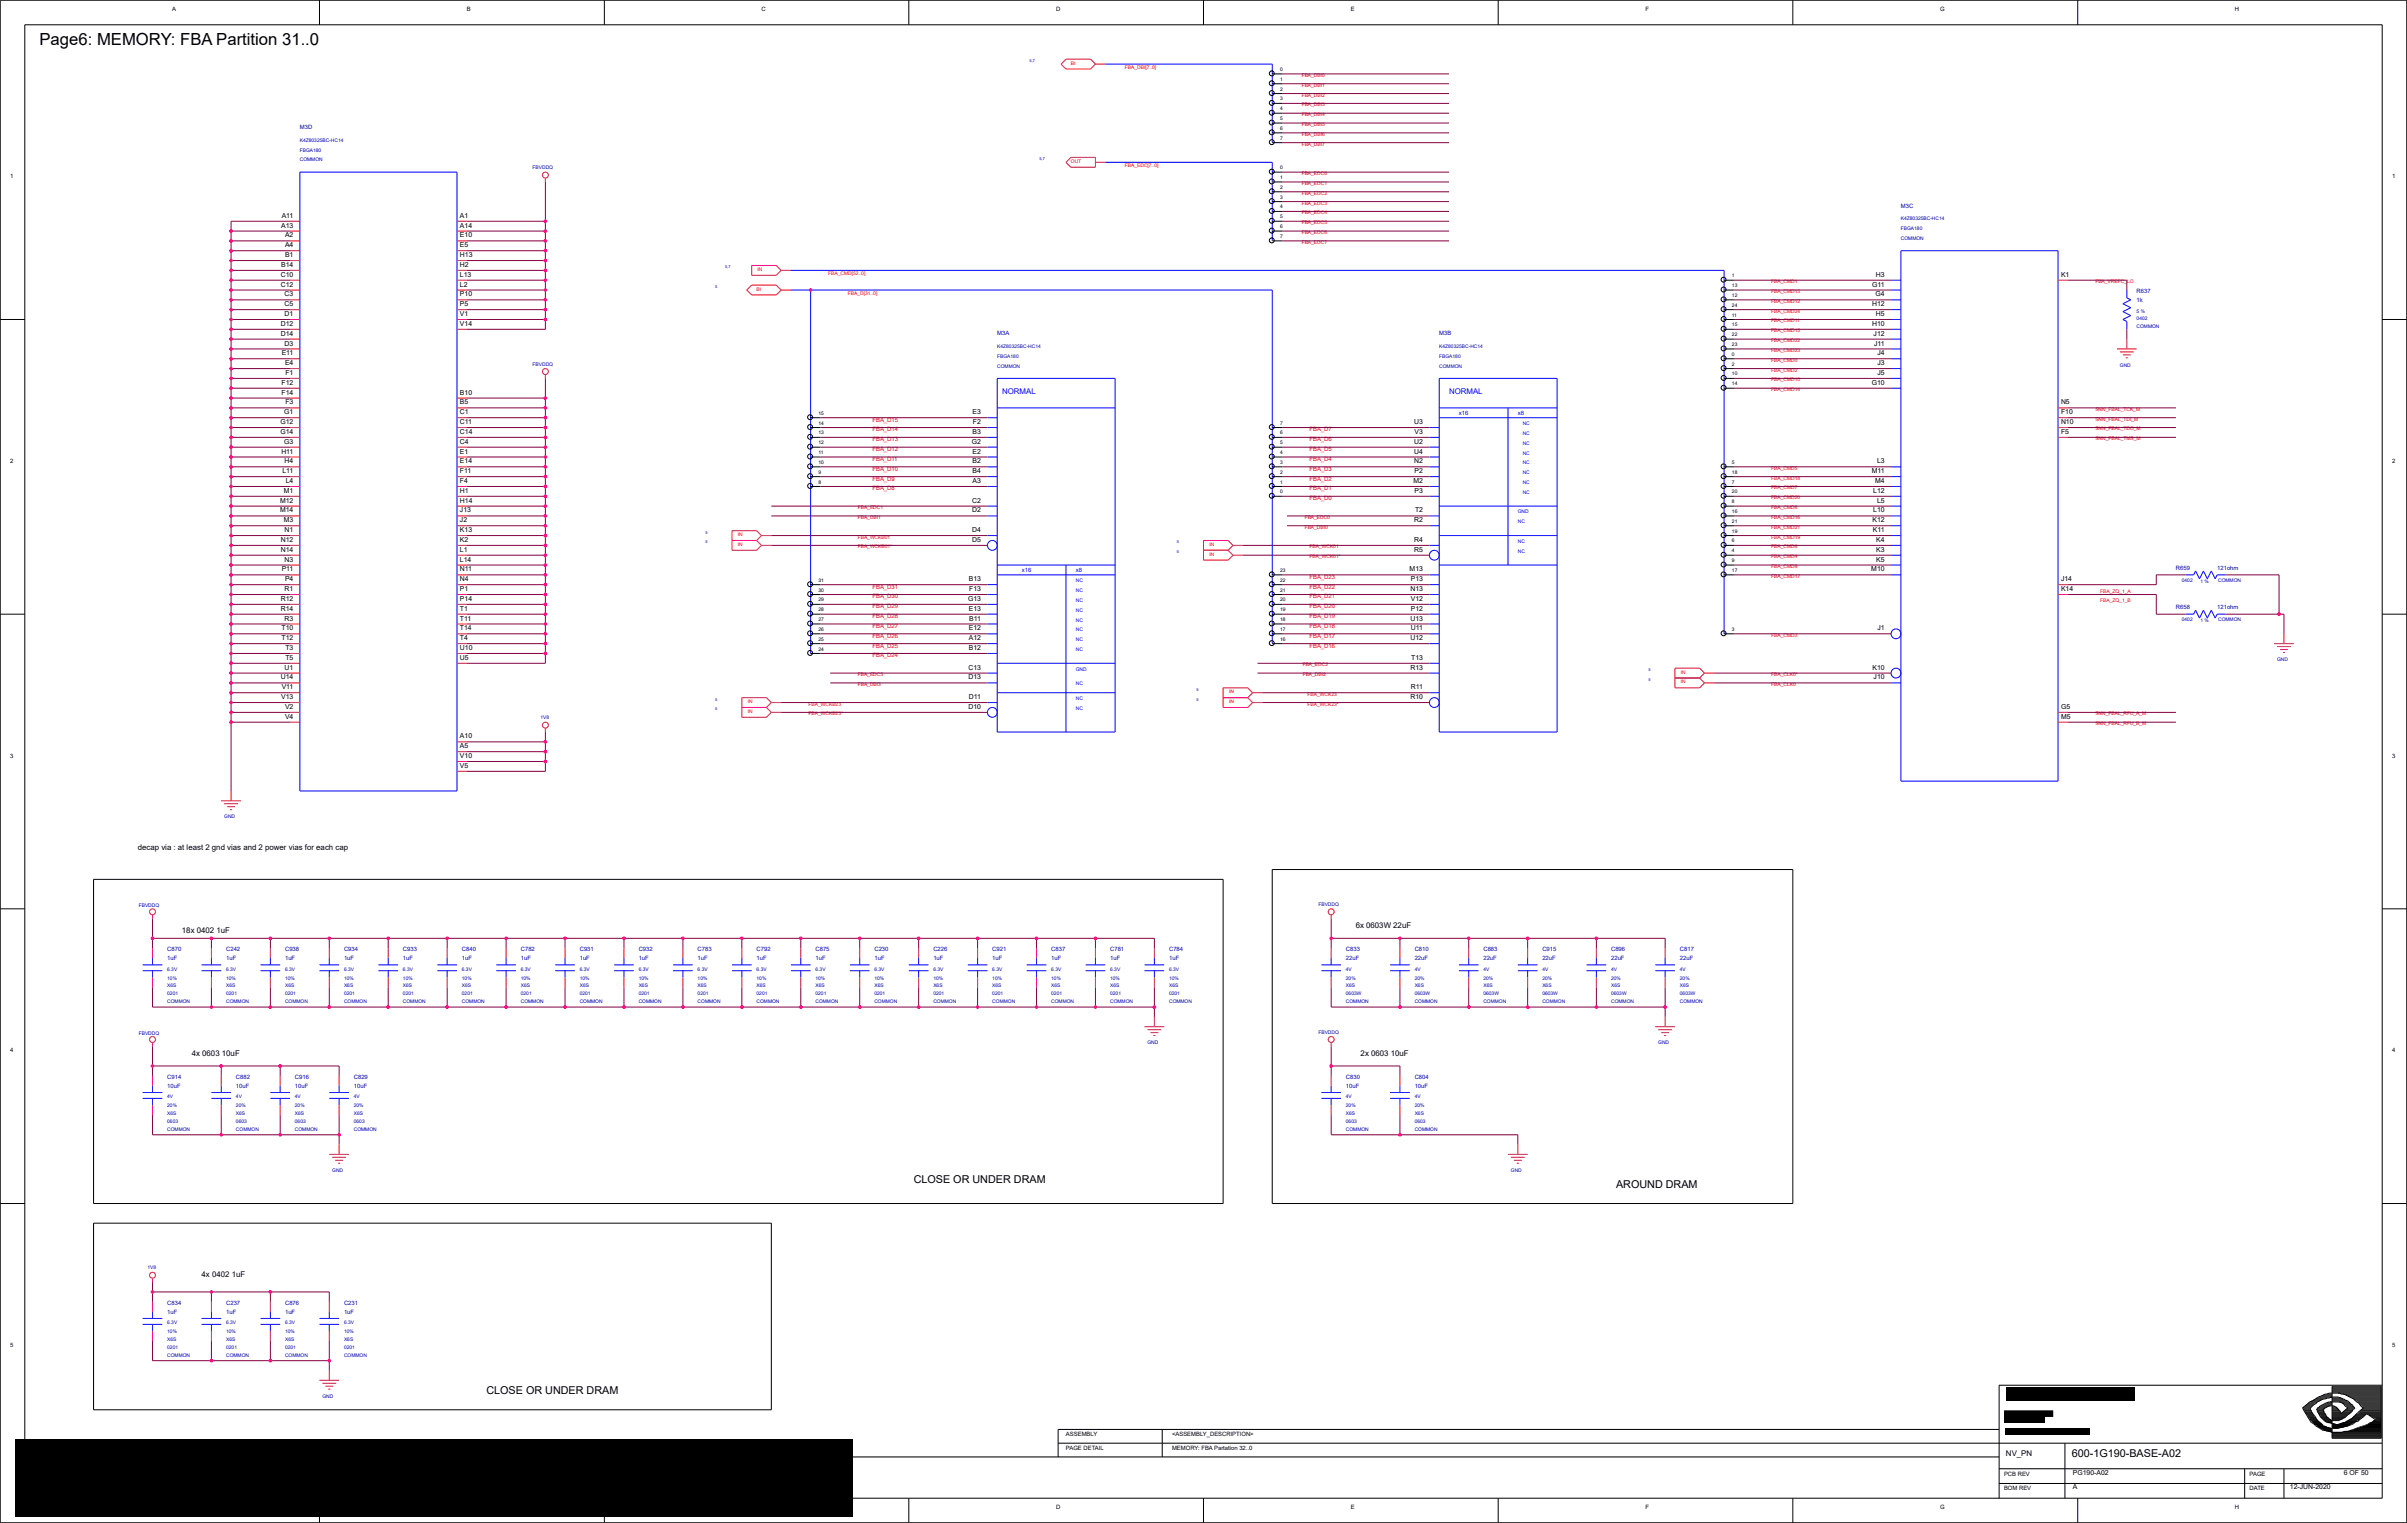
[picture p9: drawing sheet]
<svg xmlns="http://www.w3.org/2000/svg" width="122mm" height="77mm" viewBox="0 0 122 77" stroke-linecap="round" stroke-linejoin="round" font-family="sans-serif">
<defs><g id="words">
<text font-size=".8" x="2" y="2.3">Page6: MEMORY: FBA Partition 31..0</text>
<g font-size=".5">
<text x="46.4" y="60.1">CLOSE OR UNDER DRAM</text>
<text x="82.1" y="60.3">AROUND DRAM</text>
<text x="24.7" y="70.8">CLOSE OR UNDER DRAM</text>
<text x="105.2" y="74">600-1G190-BASE-A02</text>
</g>
<g font-size=".4" fill="#00f">
<text x="50.9" y="20">NORMAL</text>
<text x="73.6" y="20">NORMAL</text>
</g>
<g font-size=".4">
<text x="7" y="43.2">decap via : at least 2 gnd vias and 2 power vias for each cap</text>
<text x="9.2" y="47.4">18x 0402 1uF</text>
<text x="68.9" y="47.2">6x 0603W 22uF</text>
<text x="9.7" y="53.6">4x 0603 10uF</text>
<text x="69.1" y="53.6">2x 0603 10uF</text>
<text x="10.2" y="64.9">4x 0402 1uF</text>
<text x="101.9" y="74">NV_PN</text>
</g>
<g font-size=".3">
<text x="8.7" y=".6">A</text>
<text x="23.7" y=".6">B</text>
<text x="38.7" y=".6">C</text>
<text x="53.6" y=".6">D</text>
<text x="68.6" y=".6">E</text>
<text x="83.6" y=".6">F</text>
<text x="98.6" y=".6">G</text>
<text x="113.5" y=".6">H</text>
<text x=".5" y="9">1</text>
<text x="14.3" y="11.6">A13</text>
<text x="14.3" y="11.1">A11</text>
<text x="23.4" y="11.6">A14</text>
<text x="23.4" y="11.1">A1</text>
<text x="121.5" y="9">1</text>
<text x="14.3" y="17.1">D14</text>
<text x="14.3" y="16.6">D12</text>
<text x="14.3" y="14.6">C12</text>
<text x="14.3" y="14.1">C10</text>
<text x="14.3" y="13.6">B14</text>
<text x="14.5" y="17.5">D3</text>
<text x="14.5" y="16.1">D1</text>
<text x="14.5" y="15.6">C5</text>
<text x="14.5" y="15.1">C3</text>
<text x="14.5" y="13.1">B1</text>
<text x="14.5" y="12.6">A4</text>
<text x="14.5" y="12.1">A2</text>
<text x="23.4" y="16.6">V14</text>
<text x="23.4" y="16.1">V1</text>
<text x="23.4" y="15.6">P5</text>
<text x="23.4" y="15.1">P10</text>
<text x="23.4" y="14.6">L2</text>
<text x="23.4" y="14.1">L13</text>
<text x="23.4" y="13.6">H2</text>
<text x="23.4" y="13.1">H13</text>
<text x="23.4" y="12.6">E5</text>
<text x="23.4" y="12.1">E10</text>
<text x="95.1" y="16.6">H10</text>
<text x="95.1" y="15.6">H12</text>
<text x="95.1" y="14.6">G11</text>
<text x="95.2" y="17.1">J12</text>
<text x="95.2" y="17.5">J11</text>
<text x="95.3" y="15.1">G4</text>
<text x="95.3" y="16.1">H5</text>
<text x="95.3" y="14.1">H3</text>
<text x="104.7" y="14.1">K1</text>
<text x=".5" y="23.5">2</text>
<text x="14.2" y="22">G14</text>
<text x="14.2" y="21.5">G12</text>
<text x="14.3" y="23">H11</text>
<text x="14.3" y="20">F14</text>
<text x="14.3" y="19.5">F12</text>
<text x="14.3" y="18">E11</text>
<text x="14.4" y="22.5">G3</text>
<text x="14.4" y="21">G1</text>
<text x="14.5" y="23.5">H4</text>
<text x="14.5" y="18.5">E4</text>
<text x="14.5" y="20.5">F3</text>
<text x="14.5" y="19">F1</text>
<text x="23.4" y="23.5">E14</text>
<text x="23.4" y="23">E1</text>
<text x="23.4" y="22.5">C4</text>
<text x="23.4" y="22">C14</text>
<text x="23.4" y="21.5">C11</text>
<text x="23.4" y="21">C1</text>
<text x="23.4" y="20.5">B5</text>
<text x="23.4" y="20">B10</text>
<text x="49.4" y="22.5">G2</text>
<text x="49.4" y="23.5">B2</text>
<text x="49.4" y="23">E2</text>
<text x="49.4" y="22">B3</text>
<text x="49.4" y="21">E3</text>
<text x="49.4" y="21.5">F2</text>
<text x="71.8" y="23.5">N2</text>
<text x="71.8" y="23">U4</text>
<text x="71.8" y="22.5">U2</text>
<text x="71.8" y="21.5">U3</text>
<text x="71.9" y="22">V3</text>
<text x="95.1" y="19.5">G10</text>
<text x="95.3" y="23.5">L3</text>
<text x="95.4" y="19">J5</text>
<text x="95.4" y="18.5">J3</text>
<text x="95.4" y="18">J4</text>
<text x="104.7" y="22">F5</text>
<text x="104.7" y="21.5">N10</text>
<text x="104.7" y="21">F10</text>
<text x="104.7" y="20.5">N5</text>
<text x="121.5" y="23.5">2</text>
<text x="14.2" y="26">M14</text>
<text x="14.2" y="25.5">M12</text>
<text x="14.3" y="28">N14</text>
<text x="14.3" y="27.5">N12</text>
<text x="14.3" y="29">P11</text>
<text x="14.3" y="24">L11</text>
<text x="14.4" y="26.5">M3</text>
<text x="14.4" y="25">M1</text>
<text x="14.5" y="28.5">N3</text>
<text x="14.5" y="27">N1</text>
<text x="14.5" y="29.5">P4</text>
<text x="14.5" y="24.5">L4</text>
<text x="23.4" y="29.5">N4</text>
<text x="23.4" y="29">N11</text>
<text x="23.4" y="28.5">L14</text>
<text x="23.4" y="28">L1</text>
<text x="23.4" y="27.5">K2</text>
<text x="23.4" y="27">K13</text>
<text x="23.4" y="26.5">J2</text>
<text x="23.4" y="26">J13</text>
<text x="23.4" y="25.5">H14</text>
<text x="23.4" y="25">H1</text>
<text x="23.4" y="24.5">F4</text>
<text x="23.4" y="24">F11</text>
<text x="49.2" y="29.5">B13</text>
<text x="49.4" y="27.5">D5</text>
<text x="49.4" y="27">D4</text>
<text x="49.4" y="26">D2</text>
<text x="49.4" y="25.5">C2</text>
<text x="49.4" y="24.5">A3</text>
<text x="49.4" y="24">B4</text>
<text x="71.6" y="29">M13</text>
<text x="71.7" y="29.5">P13</text>
<text x="71.8" y="24.5">M2</text>
<text x="71.8" y="28">R5</text>
<text x="71.8" y="27.5">R4</text>
<text x="71.8" y="26.5">R2</text>
<text x="71.9" y="25">P3</text>
<text x="71.9" y="24">P2</text>
<text x="71.9" y="26">T2</text>
<text x="95.1" y="29">M10</text>
<text x="95.1" y="24">M11</text>
<text x="95.1" y="26.5">K12</text>
<text x="95.1" y="27">K11</text>
<text x="95.1" y="26">L10</text>
<text x="95.1" y="25">L12</text>
<text x="95.2" y="24.5">M4</text>
<text x="95.3" y="28.5">K5</text>
<text x="95.3" y="28">K3</text>
<text x="95.3" y="27.5">K4</text>
<text x="95.3" y="25.5">L5</text>
<text x="104.7" y="29.5">J14</text>
<text x="14.3" y="31">R14</text>
<text x="14.3" y="30.5">R12</text>
<text x="14.3" y="34.5">U14</text>
<text x="14.3" y="35.5">V13</text>
<text x="14.3" y="32.5">T12</text>
<text x="14.3" y="32">T10</text>
<text x="14.3" y="35">V11</text>
<text x="14.5" y="31.5">R3</text>
<text x="14.5" y="30">R1</text>
<text x="14.5" y="34">U1</text>
<text x="14.5" y="33.5">T5</text>
<text x="14.5" y="33">T3</text>
<text x="23.4" y="33.5">U5</text>
<text x="23.4" y="33">U10</text>
<text x="23.4" y="32.5">T4</text>
<text x="23.4" y="32">T14</text>
<text x="23.4" y="31.5">T11</text>
<text x="23.4" y="31">T1</text>
<text x="23.4" y="30.5">P14</text>
<text x="23.4" y="30">P1</text>
<text x="49.2" y="30.5">G13</text>
<text x="49.2" y="34.5">D13</text>
<text x="49.2" y="34">C13</text>
<text x="49.2" y="33">B12</text>
<text x="49.2" y="32.5">A12</text>
<text x="49.2" y="32">E12</text>
<text x="49.2" y="31">E13</text>
<text x="49.2" y="35.5">D11</text>
<text x="49.2" y="30">F13</text>
<text x="49.2" y="31.5">B11</text>
<text x="71.6" y="35.5">R10</text>
<text x="71.6" y="34">R13</text>
<text x="71.6" y="32.5">U12</text>
<text x="71.6" y="31.5">U13</text>
<text x="71.6" y="30">N13</text>
<text x="71.7" y="31">P12</text>
<text x="71.7" y="30.5">V12</text>
<text x="71.7" y="35">R11</text>
<text x="71.7" y="32">U11</text>
<text x="71.7" y="33.5">T13</text>
<text x="95.1" y="34">K10</text>
<text x="95.2" y="34.5">J10</text>
<text x="95.4" y="32">J1</text>
<text x="104.7" y="30">K14</text>
<text x=".5" y="38.5">3</text>
<text x="14.5" y="36.5">V4</text>
<text x="14.5" y="36">V2</text>
<text x="23.4" y="39">V5</text>
<text x="23.4" y="38.5">V10</text>
<text x="23.4" y="38">A5</text>
<text x="23.4" y="37.5">A10</text>
<text x="49.2" y="36">D10</text>
<text x="104.7" y="36.5">M5</text>
<text x="104.7" y="36">G5</text>
<text x="121.5" y="38.5">3</text>
<text x=".5" y="53.4">4</text>
<text x="121.5" y="53.4">4</text>
<text x=".5" y="68.4">5</text>
<text x="121.5" y="68.4">5</text>
<text x="53.6" y="76.6">D</text>
<text x="54.1" y="73.7">PAGE DETAIL</text>
<text x="54.1" y="73">ASSEMBLY</text>
<text x="59.5" y="73">&lt;ASSEMBLY_DESCRIPTION&gt;</text>
<text x="59.5" y="73.7">MEMORY: FBA Partation 32..0</text>
<text x="68.6" y="76.6">E</text>
<text x="83.6" y="76.6">F</text>
<text x="98.6" y="76.6">G</text>
<text x="101.8" y="75.7">BOM REV</text>
<text x="101.8" y="75">PCB REV</text>
<text x="105.3" y="75.7">A</text>
<text x="105.3" y="74.9">PG190-A02</text>
<text x="113.5" y="76.6">H</text>
<text x="114.3" y="75">PAGE</text>
<text x="114.3" y="75.7">DATE</text>
<text x="116.3" y="75.7">12-JUN-2020</text>
<text x="119.1" y="74.9">6 OF 50</text>
</g>
<g font-size=".3" fill="#0000a0">
<text x="15.2" y="6.5">M3D</text>
<text x="96.6" y="10.5">M3C</text>
<text x="50.7" y="17">M3A</text>
<text x="73.1" y="17">M3B</text>
<text x="108.5" y="14.9">R637</text>
<text x="108.5" y="15.3">1k</text>
<text x="110.5" y="29">R659</text>
<text x="112.6" y="29">121ohm</text>
<text x="110.5" y="30.9">R658</text>
<text x="112.6" y="30.9">121ohm</text>
<text x="8.5" y="48.3">C870</text>
<text x="8.5" y="48.8">1uF</text>
<text x="11.5" y="48.3">C242</text>
<text x="11.5" y="48.8">1uF</text>
<text x="14.5" y="48.3">C938</text>
<text x="14.5" y="48.8">1uF</text>
<text x="17.5" y="48.3">C934</text>
<text x="17.5" y="48.8">1uF</text>
<text x="20.5" y="48.3">C933</text>
<text x="20.5" y="48.8">1uF</text>
<text x="23.5" y="48.3">C840</text>
<text x="23.5" y="48.8">1uF</text>
<text x="26.5" y="48.3">C782</text>
<text x="26.5" y="48.8">1uF</text>
<text x="29.4" y="48.3">C931</text>
<text x="29.4" y="48.8">1uF</text>
<text x="32.4" y="48.3">C932</text>
<text x="32.4" y="48.8">1uF</text>
<text x="35.4" y="48.3">C783</text>
<text x="35.4" y="48.8">1uF</text>
<text x="38.4" y="48.3">C792</text>
<text x="38.4" y="48.8">1uF</text>
<text x="41.4" y="48.3">C875</text>
<text x="41.4" y="48.8">1uF</text>
<text x="44.4" y="48.3">C230</text>
<text x="44.4" y="48.8">1uF</text>
<text x="47.4" y="48.3">C226</text>
<text x="47.4" y="48.8">1uF</text>
<text x="50.4" y="48.3">C921</text>
<text x="50.4" y="48.8">1uF</text>
<text x="53.4" y="48.3">C837</text>
<text x="53.4" y="48.8">1uF</text>
<text x="56.4" y="48.3">C781</text>
<text x="56.4" y="48.8">1uF</text>
<text x="59.4" y="48.3">C784</text>
<text x="59.4" y="48.8">1uF</text>
<text x="68.4" y="48.3">C833</text>
<text x="68.4" y="48.8">22uF</text>
<text x="71.9" y="48.3">C810</text>
<text x="71.9" y="48.8">22uF</text>
<text x="75.4" y="48.3">C883</text>
<text x="75.4" y="48.8">22uF</text>
<text x="78.3" y="48.3">C915</text>
<text x="78.3" y="48.8">22uF</text>
<text x="81.8" y="48.3">C896</text>
<text x="81.8" y="48.8">22uF</text>
<text x="85.3" y="48.3">C817</text>
<text x="85.3" y="48.8">22uF</text>
<text x="8.5" y="54.8">C914</text>
<text x="8.5" y="55.2">10uF</text>
<text x="12" y="54.8">C882</text>
<text x="12" y="55.2">10uF</text>
<text x="15" y="54.8">C916</text>
<text x="15" y="55.2">10uF</text>
<text x="18" y="54.8">C829</text>
<text x="18" y="55.2">10uF</text>
<text x="68.4" y="54.8">C830</text>
<text x="68.4" y="55.2">10uF</text>
<text x="71.9" y="54.8">C804</text>
<text x="71.9" y="55.2">10uF</text>
<text x="8.5" y="66.3">C834</text>
<text x="8.5" y="66.7">1uF</text>
<text x="11.5" y="66.3">C237</text>
<text x="11.5" y="66.7">1uF</text>
<text x="14.5" y="66.3">C876</text>
<text x="14.5" y="66.7">1uF</text>
<text x="17.5" y="66.3">C231</text>
<text x="17.5" y="66.7">1uF</text>
</g>
<g font-size=".3" fill="#f00">
<text x="44.3" y="23.9">FBA_D10</text>
<text x="44.3" y="23.4">FBA_D11</text>
<text x="44.3" y="22.9">FBA_D12</text>
<text x="44.3" y="22.4">FBA_D13</text>
<text x="44.3" y="21.9">FBA_D14</text>
<text x="44.3" y="21.4">FBA_D15</text>
<text x="66.5" y="23.9">FBA_D3</text>
<text x="66.5" y="23.4">FBA_D4</text>
<text x="66.5" y="22.9">FBA_D5</text>
<text x="66.5" y="22.4">FBA_D6</text>
<text x="66.5" y="21.9">FBA_D7</text>
<text x="44.3" y="29.9">FBA_D31</text>
<text x="44.3" y="24.9">FBA_D8</text>
<text x="44.3" y="24.4">FBA_D9</text>
<text x="66.5" y="25.4">FBA_D0</text>
<text x="66.5" y="24.9">FBA_D1</text>
<text x="66.5" y="29.9">FBA_D22</text>
<text x="66.5" y="29.4">FBA_D23</text>
<text x="66.5" y="24.4">FBA_D2</text>
<text x="44.3" y="33.4">FBA_D24</text>
<text x="44.3" y="32.9">FBA_D25</text>
<text x="44.3" y="32.4">FBA_D26</text>
<text x="44.3" y="31.9">FBA_D27</text>
<text x="44.3" y="31.4">FBA_D28</text>
<text x="44.3" y="30.9">FBA_D29</text>
<text x="44.3" y="30.4">FBA_D30</text>
<text x="66.5" y="32.9">FBA_D16</text>
<text x="66.5" y="32.4">FBA_D17</text>
<text x="66.5" y="31.9">FBA_D18</text>
<text x="66.5" y="31.4">FBA_D19</text>
<text x="66.5" y="30.9">FBA_D20</text>
<text x="66.5" y="30.4">FBA_D21</text>
</g>
<g font-size=".3" fill="#00f">
<text x="74.1" y="21.1">x16</text>
<text x="77.1" y="21.1">x8</text>
<text x="51.9" y="29.1">x16</text>
<text x="54.6" y="29.1">x8</text>
</g>
<g font-size=".2" fill="#f00">
<text x="54.4" y="3.3">BI</text>
<text x="57.1" y="3.5">FBA_DBI[7..0]</text>
<text x="66.1" y="3.9">FBA_DBI0</text>
<text x="66.1" y="4.4">FBA_DBI1</text>
<text x="66.1" y="4.9">FBA_DBI2</text>
<text x="66.1" y="5.4">FBA_DBI3</text>
<text x="66.1" y="5.9">FBA_DBI4</text>
<text x="54.4" y="8.3">OUT</text>
<text x="57.1" y="8.5">FBA_EDC[7..0]</text>
<text x="66.1" y="6.4">FBA_DBI5</text>
<text x="66.1" y="6.9">FBA_DBI6</text>
<text x="66.1" y="7.4">FBA_DBI7</text>
<text x="66.1" y="8.9">FBA_EDC0</text>
<text x="66.1" y="9.4">FBA_EDC1</text>
<text x="66.1" y="9.9">FBA_EDC2</text>
<text x="66.1" y="10.4">FBA_EDC3</text>
<text x="66.1" y="10.9">FBA_EDC4</text>
<text x="66.1" y="11.4">FBA_EDC5</text>
<text x="66.1" y="11.9">FBA_EDC6</text>
<text x="38.4" y="14.8">BI</text>
<text x="38.5" y="13.8">IN</text>
<text x="42.1" y="14">FBA_CMD[52..0]</text>
<text x="43.1" y="15">FBA_D[31..0]</text>
<text x="66.1" y="12.4">FBA_EDC7</text>
<text x="90" y="16.4">FBA_CMD11</text>
<text x="90" y="15.4">FBA_CMD12</text>
<text x="90" y="14.9">FBA_CMD13</text>
<text x="90" y="16.9">FBA_CMD15</text>
<text x="90" y="14.4">FBA_CMD1</text>
<text x="90" y="17.4">FBA_CMD22</text>
<text x="90" y="17.9">FBA_CMD23</text>
<text x="90" y="15.9">FBA_CMD24</text>
<text x="106.4" y="14.4">FBA_VREFC_LO</text>
<text x="90" y="18.4">FBA_CMD0</text>
<text x="90" y="19.4">FBA_CMD10</text>
<text x="90" y="19.9">FBA_CMD14</text>
<text x="90" y="18.9">FBA_CMD2</text>
<text x="90" y="23.9">FBA_CMD5</text>
<text x="106.4" y="20.9">SNN_FBAL_TCK_M</text>
<text x="106.4" y="21.4">SNN_FBAL_TDI_M</text>
<text x="106.4" y="21.9">SNN_FBAL_TDO_M</text>
<text x="106.4" y="22.4">SNN_FBAL_TMS_M</text>
<text x="37.5" y="27.7">IN</text>
<text x="37.5" y="27.2">IN</text>
<text x="43.6" y="26.4">FBA_DBI1</text>
<text x="43.6" y="25.9">FBA_EDC1</text>
<text x="43.6" y="27.4">FBA_WCKB01</text>
<text x="43.6" y="27.9">FBA_WCKB01*</text>
<text x="61.4" y="28.2">IN</text>
<text x="61.4" y="27.7">IN</text>
<text x="66.3" y="26.9">FBA_DBI0</text>
<text x="66.3" y="26.4">FBA_EDC0</text>
<text x="66.5" y="27.9">FBA_WCK01</text>
<text x="66.5" y="28.4">FBA_WCK01*</text>
<text x="90" y="26.4">FBA_CMD16</text>
<text x="90" y="29.3">FBA_CMD17</text>
<text x="90" y="24.4">FBA_CMD18</text>
<text x="90" y="27.4">FBA_CMD19</text>
<text x="90" y="25.4">FBA_CMD20</text>
<text x="90" y="26.9">FBA_CMD21</text>
<text x="90" y="28.4">FBA_CMD4</text>
<text x="90" y="27.9">FBA_CMD6</text>
<text x="90" y="24.9">FBA_CMD7</text>
<text x="90" y="25.9">FBA_CMD8</text>
<text x="90" y="28.9">FBA_CMD9</text>
<text x="38" y="35.7">IN</text>
<text x="41.1" y="35.8">FBA_WCKB23</text>
<text x="43.6" y="34.8">FBA_DBI3</text>
<text x="43.6" y="34.3">FBA_EDC3</text>
<text x="62.4" y="35.7">IN</text>
<text x="62.4" y="35.2">IN</text>
<text x="66.2" y="34.3">FBA_DBI2</text>
<text x="66.2" y="33.8">FBA_EDC2</text>
<text x="66.4" y="35.3">FBA_WCK23</text>
<text x="66.4" y="35.8">FBA_WCK23*</text>
<text x="85.4" y="34.7">IN</text>
<text x="85.4" y="34.2">IN</text>
<text x="90" y="34.8">FBA_CLK0</text>
<text x="90" y="34.3">FBA_CLK0*</text>
<text x="90" y="32.3">FBA_CMD3</text>
<text x="106.7" y="30.1">FBA_ZQ_1_A</text>
<text x="106.7" y="30.6">FBA_ZQ_1_B</text>
<text x="38" y="36.2">IN</text>
<text x="41.1" y="36.3">FBA_WCKB23*</text>
<text x="106.4" y="36.3">SNN_FBAL_RFU_A_M</text>
<text x="106.4" y="36.8">SNN_FBAL_RFU_B_M</text>
</g>
<g font-size=".2">
<text x="65" y="5.6">4</text>
<text x="65" y="5.1">3</text>
<text x="65" y="4.6">2</text>
<text x="65" y="4.1">1</text>
<text x="65" y="3.6">0</text>
<text x="65" y="11.6">6</text>
<text x="65" y="11.1">5</text>
<text x="65" y="10.6">4</text>
<text x="65" y="10.1">3</text>
<text x="65" y="9.6">2</text>
<text x="65" y="9.1">1</text>
<text x="65" y="8.6">0</text>
<text x="65" y="7.1">7</text>
<text x="65" y="6.6">6</text>
<text x="65" y="6.1">5</text>
<text x="65" y="12.1">7</text>
<text x="88" y="17.6">23</text>
<text x="88" y="17.1">22</text>
<text x="88" y="16.6">15</text>
<text x="88" y="16.1">11</text>
<text x="88" y="15.6">24</text>
<text x="88" y="15.1">12</text>
<text x="88" y="14.6">13</text>
<text x="88" y="14.1">1</text>
<text x="41.6" y="23.6">10</text>
<text x="41.6" y="23.1">11</text>
<text x="41.6" y="22.6">12</text>
<text x="41.6" y="22.1">13</text>
<text x="41.6" y="21.6">14</text>
<text x="41.6" y="21.1">15</text>
<text x="65" y="23.6">3</text>
<text x="65" y="23.1">4</text>
<text x="65" y="22.6">5</text>
<text x="65" y="22.1">6</text>
<text x="65" y="21.6">7</text>
<text x="88" y="23.6">5</text>
<text x="88" y="19.6">14</text>
<text x="88" y="19.1">10</text>
<text x="88" y="18.6">2</text>
<text x="88" y="18.1">0</text>
<text x="41.6" y="29.5">31</text>
<text x="41.6" y="24.6">8</text>
<text x="41.6" y="24.1">9</text>
<text x="65" y="29.5">22</text>
<text x="65" y="29.1">23</text>
<text x="65" y="25.1">0</text>
<text x="65" y="24.6">1</text>
<text x="65" y="24.1">2</text>
<text x="88" y="29.1">17</text>
<text x="88" y="28.6">9</text>
<text x="88" y="28.1">4</text>
<text x="88" y="27.6">6</text>
<text x="88" y="27.1">19</text>
<text x="88" y="26.6">21</text>
<text x="88" y="26.1">16</text>
<text x="88" y="25.6">8</text>
<text x="88" y="25.1">20</text>
<text x="88" y="24.6">7</text>
<text x="88" y="24.1">18</text>
<text x="41.6" y="33">24</text>
<text x="41.6" y="32.5">25</text>
<text x="41.6" y="32">26</text>
<text x="41.6" y="31.5">27</text>
<text x="41.6" y="31">28</text>
<text x="41.6" y="30.5">29</text>
<text x="41.6" y="30">30</text>
<text x="65" y="32.5">16</text>
<text x="65" y="32">17</text>
<text x="65" y="31.5">18</text>
<text x="65" y="31">19</text>
<text x="65" y="30.5">20</text>
<text x="65" y="30">21</text>
<text x="88" y="32">3</text>
</g>
<g font-size=".2" fill="#0000a0">
<text x="15.2" y="7.2">K4Z80325BC-HC14</text>
<text x="15.2" y="7.7">FBGA180</text>
<text x="15.2" y="8.2">COMMON</text>
<text x="27.1" y="8.6">FBVDDQ</text>
<text x="96.6" y="11.2">K4Z80325BC-HC14</text>
<text x="96.6" y="11.7">FBGA180</text>
<text x="50.7" y="17.7">K4Z80325BC-HC14</text>
<text x="73.1" y="17.7">K4Z80325BC-HC14</text>
<text x="96.6" y="12.2">COMMON</text>
<text x="108.5" y="16.7">COMMON</text>
<text x="108.5" y="16.3">0402</text>
<text x="108.5" y="15.9">5 %</text>
<text x="27.1" y="18.6">FBVDDQ</text>
<text x="50.7" y="18.7">COMMON</text>
<text x="50.7" y="18.2">FBGA180</text>
<text x="73.1" y="18.7">COMMON</text>
<text x="73.1" y="18.2">FBGA180</text>
<text x="107.7" y="18.6">GND</text>
<text x="110.8" y="29.5">0402</text>
<text x="111.8" y="29.6">1 %</text>
<text x="112.7" y="29.5">COMMON</text>
<text x="110.8" y="31.5">0402</text>
<text x="111.8" y="31.6">1 %</text>
<text x="112.7" y="31.5">COMMON</text>
<text x="115.7" y="33.6">GND</text>
<text x="11.4" y="41.6">GND</text>
<text x="27.5" y="36.5">1V8</text>
<text x="7" y="46.1">FBVDDQ</text>
<text x="67" y="46">FBVDDQ</text>
<text x="7" y="52.5">FBVDDQ</text>
<text x="8.5" y="50.6">0201</text>
<text x="8.5" y="49.3">6.3V</text>
<text x="8.5" y="49.8">10%</text>
<text x="8.5" y="50.2">X6S</text>
<text x="8.5" y="51">COMMON</text>
<text x="11.5" y="49.3">6.3V</text>
<text x="11.5" y="50.2">X6S</text>
<text x="11.5" y="50.6">0201</text>
<text x="11.5" y="49.8">10%</text>
<text x="11.5" y="51">COMMON</text>
<text x="14.5" y="51">COMMON</text>
<text x="14.5" y="49.3">6.3V</text>
<text x="14.5" y="49.8">10%</text>
<text x="14.5" y="50.2">X6S</text>
<text x="14.5" y="50.6">0201</text>
<text x="17.5" y="50.6">0201</text>
<text x="17.5" y="51">COMMON</text>
<text x="17.5" y="49.3">6.3V</text>
<text x="17.5" y="49.8">10%</text>
<text x="17.5" y="50.2">X6S</text>
<text x="20.5" y="51">COMMON</text>
<text x="20.5" y="49.8">10%</text>
<text x="20.5" y="49.3">6.3V</text>
<text x="20.5" y="50.2">X6S</text>
<text x="20.5" y="50.6">0201</text>
<text x="23.5" y="49.8">10%</text>
<text x="23.5" y="51">COMMON</text>
<text x="23.5" y="50.2">X6S</text>
<text x="23.5" y="50.6">0201</text>
<text x="23.5" y="49.3">6.3V</text>
<text x="26.5" y="50.6">0201</text>
<text x="26.5" y="49.8">10%</text>
<text x="26.5" y="51">COMMON</text>
<text x="26.5" y="50.2">X6S</text>
<text x="26.5" y="49.3">6.3V</text>
<text x="29.4" y="51">COMMON</text>
<text x="29.4" y="49.8">10%</text>
<text x="29.4" y="50.2">X6S</text>
<text x="29.4" y="50.6">0201</text>
<text x="29.4" y="49.3">6.3V</text>
<text x="32.4" y="51">COMMON</text>
<text x="32.4" y="50.2">X6S</text>
<text x="32.4" y="50.6">0201</text>
<text x="32.4" y="49.3">6.3V</text>
<text x="32.4" y="49.8">10%</text>
<text x="35.4" y="50.2">X6S</text>
<text x="35.4" y="50.6">0201</text>
<text x="35.4" y="49.3">6.3V</text>
<text x="35.4" y="49.8">10%</text>
<text x="35.4" y="51">COMMON</text>
<text x="38.4" y="51">COMMON</text>
<text x="38.4" y="50.6">0201</text>
<text x="38.4" y="50.2">X6S</text>
<text x="38.4" y="49.8">10%</text>
<text x="38.4" y="49.3">6.3V</text>
<text x="41.4" y="51">COMMON</text>
<text x="41.4" y="49.8">10%</text>
<text x="41.4" y="49.3">6.3V</text>
<text x="41.4" y="50.6">0201</text>
<text x="41.4" y="50.2">X6S</text>
<text x="44.4" y="51">COMMON</text>
<text x="44.4" y="49.8">10%</text>
<text x="44.4" y="49.3">6.3V</text>
<text x="44.4" y="50.2">X6S</text>
<text x="44.4" y="50.6">0201</text>
<text x="47.4" y="49.8">10%</text>
<text x="47.4" y="49.3">6.3V</text>
<text x="47.4" y="51">COMMON</text>
<text x="47.4" y="50.2">X6S</text>
<text x="47.4" y="50.6">0201</text>
<text x="50.4" y="49.3">6.3V</text>
<text x="50.4" y="50.2">X6S</text>
<text x="50.4" y="50.6">0201</text>
<text x="50.4" y="49.8">10%</text>
<text x="50.4" y="51">COMMON</text>
<text x="53.4" y="51">COMMON</text>
<text x="53.4" y="49.3">6.3V</text>
<text x="53.4" y="50.2">X6S</text>
<text x="53.4" y="50.6">0201</text>
<text x="53.4" y="49.8">10%</text>
<text x="56.4" y="49.3">6.3V</text>
<text x="56.4" y="50.6">0201</text>
<text x="56.4" y="51">COMMON</text>
<text x="56.4" y="49.8">10%</text>
<text x="56.4" y="50.2">X6S</text>
<text x="58.3" y="53">GND</text>
<text x="59.4" y="49.3">6.3V</text>
<text x="59.4" y="51">COMMON</text>
<text x="59.4" y="50.2">X6S</text>
<text x="59.4" y="49.8">10%</text>
<text x="59.4" y="50.6">0201</text>
<text x="67" y="52.5">FBVDDQ</text>
<text x="68.4" y="50.6">0603W</text>
<text x="68.4" y="51">COMMON</text>
<text x="68.4" y="49.3">4V</text>
<text x="68.4" y="49.8">20%</text>
<text x="68.4" y="50.2">X6S</text>
<text x="71.9" y="49.3">4V</text>
<text x="71.9" y="51">COMMON</text>
<text x="71.9" y="50.2">X6S</text>
<text x="71.9" y="49.8">20%</text>
<text x="71.9" y="50.6">0603W</text>
<text x="75.4" y="51">COMMON</text>
<text x="75.4" y="49.3">4V</text>
<text x="75.4" y="49.8">20%</text>
<text x="75.4" y="50.2">X6S</text>
<text x="75.4" y="50.6">0603W</text>
<text x="78.3" y="51">COMMON</text>
<text x="78.3" y="49.3">4V</text>
<text x="78.3" y="49.8">20%</text>
<text x="78.3" y="50.6">0603W</text>
<text x="78.3" y="50.2">X6S</text>
<text x="81.8" y="49.3">4V</text>
<text x="81.8" y="51">COMMON</text>
<text x="81.8" y="50.6">0603W</text>
<text x="81.8" y="50.2">X6S</text>
<text x="81.8" y="49.8">20%</text>
<text x="84.2" y="53">GND</text>
<text x="85.3" y="50.2">X6S</text>
<text x="85.3" y="50.6">0603W</text>
<text x="85.3" y="49.8">20%</text>
<text x="85.3" y="49.3">4V</text>
<text x="85.3" y="51">COMMON</text>
<text x="8.5" y="56.6">X6S</text>
<text x="8.5" y="57">0603</text>
<text x="8.5" y="55.8">4V</text>
<text x="8.5" y="56.2">20%</text>
<text x="8.5" y="57.4">COMMON</text>
<text x="12" y="56.6">X6S</text>
<text x="12" y="57">0603</text>
<text x="12" y="55.8">4V</text>
<text x="12" y="56.2">20%</text>
<text x="12" y="57.4">COMMON</text>
<text x="15" y="57.4">COMMON</text>
<text x="15" y="56.6">X6S</text>
<text x="15" y="56.2">20%</text>
<text x="15" y="55.8">4V</text>
<text x="15" y="57">0603</text>
<text x="16.9" y="59.5">GND</text>
<text x="18" y="55.8">4V</text>
<text x="18" y="57.4">COMMON</text>
<text x="18" y="56.6">X6S</text>
<text x="18" y="56.2">20%</text>
<text x="18" y="57">0603</text>
<text x="68.4" y="57.4">COMMON</text>
<text x="68.4" y="57">0603</text>
<text x="68.4" y="56.6">X6S</text>
<text x="68.4" y="56.2">20%</text>
<text x="68.4" y="55.8">4V</text>
<text x="71.9" y="56.2">20%</text>
<text x="71.9" y="55.8">4V</text>
<text x="71.9" y="56.6">X6S</text>
<text x="71.9" y="57.4">COMMON</text>
<text x="71.9" y="57">0603</text>
<text x="76.7" y="59.5">GND</text>
<text x="7.5" y="64.5">1V8</text>
<text x="8.5" y="68.9">COMMON</text>
<text x="8.5" y="67.7">10%</text>
<text x="8.5" y="67.3">6.3V</text>
<text x="8.5" y="68.1">X6S</text>
<text x="8.5" y="68.5">0201</text>
<text x="11.5" y="67.7">10%</text>
<text x="11.5" y="67.3">6.3V</text>
<text x="11.5" y="68.9">COMMON</text>
<text x="11.5" y="68.5">0201</text>
<text x="11.5" y="68.1">X6S</text>
<text x="14.5" y="67.7">10%</text>
<text x="14.5" y="67.3">6.3V</text>
<text x="14.5" y="68.9">COMMON</text>
<text x="14.5" y="68.5">0201</text>
<text x="14.5" y="68.1">X6S</text>
<text x="16.4" y="71">GND</text>
<text x="17.5" y="67.3">6.3V</text>
<text x="17.5" y="68.1">X6S</text>
<text x="17.5" y="67.7">10%</text>
<text x="17.5" y="68.5">0201</text>
<text x="17.5" y="68.9">COMMON</text>
</g>
<g font-size=".2" fill="#00f">
<text x="77.3" y="22.6">NC</text>
<text x="77.3" y="23.6">NC</text>
<text x="77.3" y="22.1">NC</text>
<text x="77.3" y="21.6">NC</text>
<text x="77.3" y="23.1">NC</text>
<text x="54.6" y="29.6">NC</text>
<text x="77.1" y="28.1">NC</text>
<text x="77.1" y="27.6">NC</text>
<text x="77.1" y="26.6">NC</text>
<text x="77.1" y="26.1">GND</text>
<text x="77.3" y="25.1">NC</text>
<text x="77.3" y="24.1">NC</text>
<text x="77.3" y="24.6">NC</text>
<text x="54.6" y="30.6">NC</text>
<text x="54.6" y="32.1">NC</text>
<text x="54.6" y="34.8">NC</text>
<text x="54.6" y="35.6">NC</text>
<text x="54.6" y="30.1">NC</text>
<text x="54.6" y="31.6">NC</text>
<text x="54.6" y="32.6">NC</text>
<text x="54.6" y="33.1">NC</text>
<text x="54.6" y="31.1">NC</text>
<text x="54.6" y="34.1">GND</text>
<text x="54.6" y="36.1">NC</text>
</g>
</g></defs>
<g fill="none" stroke="#00f" stroke-width=".05">
<path d="M15.2 8.7h8v31.5h-8zM40.2 14.7h24.4v18M40.2 13.7h47.4v18.5M41.2 14.7v18.5M50.7 19.2h5.9v18h-5.9zM56.1 3.3h8.5v3.9M56.1 8.2h8.5v4M73.1 19.2h6v18h-6zM96.1 19.2h.5M96.1 19.7h.5M96.1 14.7h.5M96.1 15.2h.5"/>
<path d="M96.1 15.7h.5M96.1 16.2h.5M96.1 16.7h.5M96.1 17.2h.5M96.1 14.2h.5M96.1 17.7h.5M96.1 18.2h.5M96.1 18.7h.5M96.6 12.7h7.9v27h-7.9zM108 14.7v.4M108 16.3v.4M50.2 26.2h.5"/>
<path d="M50.2 34.2h.5M50.2 24.7h.5M50.2 33.2h.5M50.2 34.7h.5M50.2 22.7h.5M50.2 27.2h.5M50.2 21.2h.5M50.2 21.7h.5M50.2 22.2h.5M50.2 23.7h.5M50.2 23.2h.5M50.2 24.2h.5"/>
<path d="M50.2 25.7h.5M50.2 31.2h.5M50.2 32.7h.5M50.2 32.2h.5M50.2 35.7h.5M50.2 29.7h.5M50.2 30.2h.5M50.2 30.7h.5M50.2 31.7h.5M50.7 29.2h5.9M50.7 35.2h5.9M50.7 33.7h5.9"/>
<path d="M50.7 28.7h5.9M50.7 20.7h5.9M54.1 28.7v8.5M72.6 29.2h.5M72.6 35.2h.5M72.6 33.7h.5M72.6 26.2h.5M72.6 34.2h.5M72.6 24.7h.5M72.6 22.7h.5M72.6 21.7h.5M72.6 22.2h.5"/>
<path d="M72.6 23.7h.5M72.6 23.2h.5M72.6 24.2h.5M72.6 31.2h.5M72.6 32.7h.5M72.6 32.2h.5M72.6 29.7h.5M72.6 30.2h.5M72.6 30.7h.5M72.6 31.7h.5M72.6 27.7h.5M72.6 26.7h.5"/>
<path d="M72.6 25.2h.5M73.1 28.7h6M73.1 20.7h6M73.1 27.2h6M73.1 21.2h6M73.1 25.7h6M76.6 20.7v8M96.1 29.2h.5M96.1 28.7h.5M96.1 26.2h.5M96.1 24.7h.5M96.1 34.7h.5"/>
<path d="M96.1 27.2h.5M96.1 23.7h.5M96.1 24.2h.5M96.1 25.7h.5M96.1 27.7h.5M96.1 26.7h.5M96.1 25.2h.5M96.1 28.2h.5M111 29.2h.4M111 31.2h.4M112.6 29.2h.4M112.6 31.2h.4"/>
<path d="M7.2 49h1M7.2 49.3h1M7.2 55.5h1M7.2 55.8h1M7.7 48.7v.3M7.7 49.3v.4M7.7 55.1v.4M7.7 55.8v.3M10.2 49h1M10.2 49.3h1M10.7 55.5h1M10.7 55.8h1"/>
<path d="M10.7 48.7v.3M10.7 49.3v.4M11.2 55.1v.4M11.2 55.8v.3M13.2 49h1M13.2 49.3h1M13.7 55.5h1M13.7 55.8h1M13.7 48.7v.3M13.7 49.3v.4M14.2 55.1v.4M14.2 55.8v.3"/>
<path d="M16.2 49h1M16.2 49.3h1M16.7 55.5h1M16.7 55.8h1M16.7 48.7v.3M16.7 49.3v.4M17.2 55.1v.4M17.2 55.8v.3M19.2 49h1M19.2 49.3h1M19.7 48.7v.3M19.7 49.3v.4"/>
<path d="M22.2 49h1M22.2 49.3h1M22.7 48.7v.3M22.7 49.3v.4M25.2 49h1M25.2 49.3h1M25.7 48.7v.3M25.7 49.3v.4M28.2 49h1M28.2 49.3h1M28.7 48.7v.3M28.7 49.3v.4"/>
<path d="M31.2 49h1M31.2 49.3h1M31.7 48.7v.3M31.7 49.3v.4M34.2 49h1M34.2 49.3h1M34.7 48.7v.3M34.7 49.3v.4M37.2 49h1M37.2 49.3h1M37.7 48.7v.3M37.7 49.3v.4"/>
<path d="M40.2 49h1M40.2 49.3h1M40.7 48.7v.3M40.7 49.3v.4M43.2 49h1M43.2 49.3h1M43.7 48.7v.3M43.7 49.3v.4M46.2 49h1M46.2 49.3h1M46.7 48.7v.3M46.7 49.3v.4"/>
<path d="M49.2 49h1M49.2 49.3h1M49.7 48.7v.3M49.7 49.3v.4M52.2 49h.9M52.2 49.3h.9M52.6 48.7v.3M52.6 49.3v.4M55.1 49h1M55.1 49.3h1M55.6 48.7v.3M55.6 49.3v.4"/>
<path d="M58.1 49h1M58.1 49.3h1M58.6 48.7v.3M58.6 49.3v.4M67.1 49h1M67.1 49.3h1M67.1 55.5h1M67.1 55.8h1M67.6 48.7v.3M67.6 49.3v.4M67.6 55.1v.4M67.6 55.8v.3"/>
<path d="M70.6 49h1M70.6 49.3h1M70.6 55.5h1M70.6 55.8h1M71.1 48.7v.3M71.1 49.3v.4M71.1 55.1v.4M71.1 55.8v.3M74.1 49h1M74.1 49.3h1M74.6 48.7v.3M74.6 49.3v.4"/>
<path d="M77.1 49h1M77.1 49.3h1M77.6 48.7v.3M77.6 49.3v.4M80.6 49h1M80.6 49.3h1M81.1 48.7v.3M81.1 49.3v.4M84.1 49h1M84.1 49.3h1M84.6 48.7v.3M84.6 49.3v.4"/>
<path d="M7.2 67h1M7.2 67.3h1M7.7 66.6v.4M7.7 67.3v.3M10.2 67h1M10.2 67.3h1M10.7 66.6v.4M10.7 67.3v.3M13.2 67h1M13.2 67.3h1M13.7 66.6v.4M13.7 67.3v.3"/>
<path d="M16.2 67h1M16.2 67.3h1M16.7 66.6v.4M16.7 67.3v.3"/>
<circle cx="50.4" cy="27.7" r=".25"/>
<circle cx="50.4" cy="36.2" r=".25"/>
<circle cx="72.9" cy="28.2" r=".25"/>
<circle cx="72.9" cy="35.7" r=".25"/>
<circle cx="96.3" cy="34.2" r=".25"/>
<circle cx="96.3" cy="32.2" r=".25"/>
</g>
<g fill="none" stroke="#f00" stroke-width=".05">
<path d="M14.7 14.2h.5M14.7 19.7h.5M14.7 19.2h.5M14.7 18.7h.5M14.7 18.2h.5M14.7 17.7h.5M14.7 17.2h.5M14.7 16.7h.5M14.7 16.2h.5M14.7 15.7h.5M14.7 15.2h.5M14.7 14.7h.5"/>
<path d="M14.7 13.7h.5M14.7 13.2h.5M14.7 12.7h.5M14.7 12.2h.5M14.7 11.7h.5M14.7 11.2h.5M23.2 14.2h.5M23.2 16.7h.5M23.2 16.2h.5M23.2 15.7h.5M23.2 15.2h.5M23.2 14.7h.5"/>
<path d="M23.2 13.7h.5M23.2 13.2h.5M23.2 12.7h.5M23.2 12.2h.5M23.2 11.7h.5M23.2 11.2h.5M27.7 9v.2M27.7 19v.2M38.2 15h1.2M38.2 14.5h1.2M39.4 13.5h-1.2v.5h1.2M39.7 14.7h.5"/>
<path d="M39.7 13.7h.5M54.1 3.5h1.3M54.1 3h1.3M54.4 8h1.2v.5h-1.2M55.6 8.2h.5M55.6 3.3h.5M104.5 14.2h.5M107.5 17.7h1M107.7 17.9h.7M107.8 18h.4M108 18.2h.1M108 17.2v.5"/>
<path d="M14.7 36.7h.5M14.7 36.2h.5M14.7 30.2h.5M14.7 29.7h.5M14.7 22.2h.5M14.7 21.7h.5M14.7 21.2h.5M14.7 20.7h.5M14.7 35.7h.5M14.7 35.2h.5M14.7 34.7h.5M14.7 34.2h.5"/>
<path d="M14.7 33.7h.5M14.7 33.2h.5M14.7 32.7h.5M14.7 32.2h.5M14.7 31.7h.5M14.7 31.2h.5M14.7 30.7h.5M14.7 29.2h.5M14.7 28.7h.5M14.7 28.2h.5M14.7 27.7h.5M14.7 27.2h.5"/>
<path d="M14.7 26.7h.5M14.7 26.2h.5M14.7 25.7h.5M14.7 25.2h.5M14.7 24.7h.5M14.7 24.2h.5M14.7 23.7h.5M14.7 23.2h.5M14.7 22.7h.5M14.7 20.2h.5M23.2 30.2h.5M23.2 29.7h.5"/>
<path d="M23.2 22.2h.5M23.2 21.7h.5M23.2 21.2h.5M23.2 20.7h.5M23.2 33.7h.5M23.2 33.2h.5M23.2 32.7h.5M23.2 32.2h.5M23.2 31.7h.5M23.2 31.2h.5M23.2 30.7h.5M23.2 29.2h.5"/>
<path d="M23.2 28.7h.5M23.2 28.2h.5M23.2 27.7h.5M23.2 27.2h.5M23.2 26.7h.5M23.2 26.2h.5M23.2 25.7h.5M23.2 25.2h.5M23.2 24.7h.5M23.2 24.2h.5M23.2 23.7h.5M23.2 23.2h.5"/>
<path d="M23.2 22.7h.5M23.2 20.2h.5M23.2 39.2h.5M23.2 38.7h.5M23.2 38.2h.5M23.2 37.7h.5M27.7 37v.2M37.2 27.5h1.2M37.7 35.9h1.2M38.4 27h-1.2v1h1.2M38.7 27.7h.5M38.7 27.2h.5"/>
<path d="M38.9 35.4h-1.2v1h1.2M39.2 36.2h.5M39.2 35.7h.5M61.1 28h1.3M62.1 35.4h1.3M62.4 27.5h-1.3v1h1.3M62.6 28.2h.5M62.6 27.7h.5M63.4 34.9h-1.3v1h1.3M63.6 35.7h.5M63.6 35.2h.5M85.1 34.4h1.2"/>
<path d="M86.3 33.9h-1.2v1h1.2M86.6 34.7h.5M86.6 34.2h.5M104.5 36.7h.5M104.5 36.2h.5M104.5 30.2h.5M104.5 29.7h.5M104.5 22.2h.5M104.5 21.7h.5M104.5 21.2h.5M104.5 20.7h.5M115.5 32.7h1"/>
<path d="M115.7 32.8h.7M115.8 33h.4M116 33.1h.1M116 32.2v.5M7.7 46.5v.2M7.7 48.2v.5M7.7 49.7v.5M7.7 52.9v.2M7.7 54.6v.5M7.7 56.1v.5M10.7 48.2v.5M10.7 49.7v.5"/>
<path d="M11.2 54.6v.5M11.2 56.1v.5M11.2 40.7h1M11.4 40.8h.7M11.5 41h.4M11.7 41.1h.1M11.7 40.2v.5M13.7 48.2v.5M13.7 49.7v.5M14.2 54.6v.5M14.2 56.1v.5M16.7 48.2v.5"/>
<path d="M16.7 49.7v.5M16.7 58.6h1M16.9 58.8h.7M17 58.9h.4M17.2 59.1h.1M17.2 54.6v.5M17.2 56.1v.5M17.2 58.1v.5M19.7 48.2v.5M19.7 49.7v.5M22.7 48.2v.5M22.7 49.7v.5"/>
<path d="M25.7 48.2v.5M25.7 49.7v.5M28.7 48.2v.5M28.7 49.7v.5M31.7 48.2v.5M31.7 49.7v.5M34.7 48.2v.5M34.7 49.7v.5M37.7 48.2v.5M37.7 49.7v.5M40.7 48.2v.5M40.7 49.7v.5"/>
<path d="M43.7 48.2v.5M43.7 49.7v.5M46.7 48.2v.5M46.7 49.7v.5M49.7 48.2v.5M49.7 49.7v.5M52.6 48.2v.5M52.6 49.7v.5M55.6 48.2v.5M55.6 49.7v.5M58.1 52.2h1M58.3 52.3h.7"/>
<path d="M58.4 52.4h.4M58.6 52.6h.1M58.6 48.2v.5M58.6 49.7v.5M58.6 51.7v.5M67.6 46.5v.2M67.6 48.2v.5M67.6 49.7v.5M67.6 52.9v.2M67.6 54.6v.5M67.6 56.1v.5M71.1 48.2v.5"/>
<path d="M71.1 49.7v.5M71.1 54.6v.5M71.1 56.1v.5M74.6 48.2v.5M74.6 49.7v.5M76.6 58.6h1M76.7 58.8h.7M76.9 58.9h.4M77 59.1h.1M77.1 58.1v.5M77.6 48.2v.5M77.6 49.7v.5"/>
<path d="M81.1 48.2v.5M81.1 49.7v.5M84.1 52.2h1M84.2 52.3h.7M84.4 52.4h.4M84.5 52.6h.1M84.6 48.2v.5M84.6 49.7v.5M84.6 51.7v.5M7.7 64.9v.2M7.7 66.1v.5M7.7 67.6v.5"/>
<path d="M10.7 66.1v.5M10.7 67.6v.5M13.7 66.1v.5M13.7 67.6v.5M16.2 70.1h1M16.4 70.3h.7M16.5 70.4h.4M16.7 70.6h.1M16.7 66.1v.5M16.7 67.6v.5M16.7 69.6v.5"/>
<circle cx="27.7" cy="8.9" r=".15"/>
<circle cx="27.7" cy="18.9" r=".15"/>
<circle cx="27.7" cy="36.8" r=".15"/>
<circle cx="7.7" cy="46.3" r=".15"/>
<circle cx="7.7" cy="52.8" r=".15"/>
<circle cx="67.6" cy="46.3" r=".15"/>
<circle cx="67.6" cy="52.8" r=".15"/>
<circle cx="7.7" cy="64.8" r=".15"/>
</g>
<g fill="#000" stroke="#00f" stroke-width=".05">
<path d="M107.8 16.2l.2 .1zM107.8 15.8l.4 .2zM107.8 15.8l.4-.2zM107.8 15.4l.4-.2zM107.8 16.2l.4-.2zM107.8 15.4l.4 .2zM108 15.1l.2 .1zM111.5 31l-.1 .2zM111.5 29l-.1 .2zM111.5 31l.2 .4zM111.5 29l.2 .4zM111.9 31l-.2 .4z"/>
<path d="M111.9 31l.2 .4zM111.9 29l-.2 .4zM111.9 29l.2 .4zM112.3 31l-.2 .4zM112.3 29l-.2 .4zM112.3 31l.2 .4zM112.3 29l.2 .4zM112.6 31.2l-.1 .2zM112.6 29.2l-.1 .2z"/>
</g>
<g fill="#000" stroke="#f00" stroke-width=".05">
<path d="M37.9 14.7l.3-.2zM37.9 14.7l.3 .3zM39.4 15l.3-.3zM39.4 14l.3-.3zM39.4 14.5l.3 .2zM39.4 13.5l.3 .2zM53.9 3.3l.2-.3zM54.1 8.2l.3-.2zM53.9 3.3l.2 .2zM54.1 8.2l.3 .3zM55.4 3.5l.2-.2zM55.4 3l.2 .3z"/>
<path d="M38.4 28l.3-.3zM38.4 27.5l.3-.3zM38.4 27.5l.3 .2zM38.4 27l.3 .2zM38.9 36.4l.3-.2zM38.9 35.9l.3-.2zM38.9 35.9l.3 .3zM38.9 35.4l.3 .3zM62.6 28.2l-.2 .3zM62.6 27.7l-.2 .3zM62.4 28l.2 .2zM62.4 27.5l.2 .2z"/>
<path d="M63.4 35.9l.2-.2zM63.4 35.4l.2-.2zM63.4 35.4l.2 .3zM63.4 34.9l.2 .3zM86.3 34.9l.3-.2zM86.3 34.4l.3-.2zM86.3 34.4l.3 .3zM86.3 33.9l.3 .3z"/>
</g>
<g fill="none" stroke="#800040" stroke-width=".05">
<path d="M11.7 18.2h3M11.7 19.2h3M11.7 16.2h3M11.7 15.2h3M11.7 14.7h3M11.7 19.7h3M11.7 16.7h3M11.7 14.2h3M11.7 17.2h3M11.7 17.7h3M11.7 15.7h3M11.7 18.7h3"/>
<path d="M11.7 11.7h3M11.7 12.2h3M11.7 13.7h3M11.7 13.2h3M11.7 12.7h3M14.7 11.2h-3v29M23.7 16.2h4M23.7 15.2h4M23.7 14.7h4M23.7 14.2h4M23.7 15.7h4M23.7 11.2h4"/>
<path d="M23.7 11.7h4M23.7 12.2h4M23.7 13.7h4M23.7 13.2h4M23.7 12.7h4M27.7 9.2v7.5h-4M27.7 19.2v14.5h-4M65.1 3.8h8.5M65.1 4.3h8.5M65.1 4.8h8.5M65.1 5.3h8.5M65.1 5.8h8.5"/>
<path d="M65.1 6.2h8.5M65.1 6.7h8.5M65.1 7.2h8.5M65.1 8.7h8.5M65.1 9.2h8.5M65.1 9.7h8.5M65.1 10.2h8.5M65.1 10.7h8.5M65.1 11.2h8.5M65.1 11.7h8.5M65.1 12.2h8.5M88.1 18.2h8"/>
<path d="M88.1 19.2h8M88.1 16.2h8M88.1 15.2h8M88.1 14.7h8M88.1 19.7h8M88.1 16.7h8M88.1 14.2h8M88.1 17.2h8M88.1 17.7h8M88.1 15.7h8M88.1 18.7h8M105 14.2h3v.5"/>
<path d="M108 16.7v.5M11.7 34.7h3M11.7 34.2h3M11.7 26.2h3M11.7 29.2h3M11.7 24.2h3M11.7 27.2h3M11.7 25.2h3M11.7 26.7h3M11.7 32.2h3M11.7 28.2h3M11.7 23.7h3"/>
<path d="M11.7 27.7h3M11.7 24.7h3M11.7 25.7h3M11.7 28.7h3M11.7 23.2h3M11.7 22.7h3M11.7 22.2h3M11.7 21.7h3M11.7 21.2h3M11.7 32.7h3M11.7 31.7h3M11.7 31.2h3"/>
<path d="M11.7 30.7h3M11.7 30.2h3M11.7 29.7h3M11.7 33.2h3M11.7 33.7h3M11.7 35.2h3M11.7 35.7h3M11.7 36.2h3M11.7 36.7h3M11.7 20.7h3M11.7 20.2h3M23.7 26.2h4"/>
<path d="M23.7 29.2h4M23.7 24.2h4M23.7 27.2h4M23.7 25.2h4M23.7 26.7h4M23.7 32.2h4M23.7 28.2h4M23.7 23.7h4M23.7 27.7h4M23.7 24.7h4M23.7 25.7h4M23.7 28.7h4"/>
<path d="M23.7 23.2h4M23.7 22.7h4M23.7 22.2h4M23.7 21.7h4M23.7 21.2h4M23.7 32.7h4M23.7 31.7h4M23.7 31.2h4M23.7 30.7h4M23.7 30.2h4M23.7 29.7h4M23.7 33.2h4"/>
<path d="M23.7 20.7h4M23.7 38.7h4M23.7 38.2h4M23.7 37.7h4M23.7 20.2h4M27.7 37.2v2h-4M39.2 26.2h11M39.2 27.2h11M39.2 27.7h11M39.2 25.7h11M39.7 35.7h10.5M39.7 36.2h10.5"/>
<path d="M41.7 24.2h8.5M41.7 32.2h8.5M41.7 23.7h8.5M41.7 24.7h8.5M41.7 23.2h8.5M41.7 22.7h8.5M41.7 22.2h8.5M41.7 21.7h8.5M41.7 21.2h8.5M41.7 32.7h8.5M41.7 31.7h8.5M41.7 31.2h8.5"/>
<path d="M41.7 30.7h8.5M41.7 30.2h8.5M41.7 29.7h8.5M41.7 33.2h8.5M42.2 34.7h8M42.2 34.2h8M63.1 28.2h9.5M63.1 27.7h9.5M63.9 34.2h8.7M63.9 33.7h8.7M64.1 35.2h8.5M64.1 35.7h8.5"/>
<path d="M65.1 29.2h7.5M65.1 24.2h7.5M65.1 25.2h7.5M65.1 32.2h7.5M65.1 23.7h7.5M65.1 24.7h7.5M65.1 23.2h7.5M65.1 22.7h7.5M65.1 22.2h7.5M65.1 21.7h7.5M65.1 32.7h7.5M65.1 31.7h7.5"/>
<path d="M65.1 31.2h7.5M65.1 30.7h7.5M65.1 30.2h7.5M65.1 29.7h7.5M65.4 26.2h7.2M65.4 26.7h7.2M87.1 34.7h9M87.1 34.2h9M88.1 26.2h8M88.1 29.2h8M88.1 24.2h8M88.1 27.2h8"/>
<path d="M88.1 25.2h8M88.1 26.7h8M88.1 32.2h8M88.1 28.2h8M88.1 23.7h8M88.1 27.7h8M88.1 24.7h8M88.1 25.7h8M88.1 28.7h8M105 22.2h5.5M105 21.7h5.5M105 21.2h5.5"/>
<path d="M105 30.2h4.5v1h1.5M105 36.2h5.5M105 36.7h5.5M105 20.7h5.5M111 29.2h-1.5v.5h-4.5M113 29.2h2.8v2M113 31.2h3v1M7.7 46.7v1.5M7.7 50.2v1h50.9M7.7 53.1v1.5M7.7 56.6v1h9.5M7.7 47.7h50.9v.5"/>
<path d="M7.7 54.1h9.5v.5M10.7 47.7v.5M10.7 50.2v1M11.2 54.1v.5M11.2 56.6v1M13.7 47.7v.5M13.7 50.2v1M14.2 54.1v.5M14.2 56.6v1M16.7 47.7v.5M16.7 50.2v1M17.2 56.6v1.5"/>
<path d="M19.7 47.7v.5M19.7 50.2v1M22.7 47.7v.5M22.7 50.2v1M25.7 47.7v.5M25.7 50.2v1M28.7 47.7v.5M28.7 50.2v1M31.7 47.7v.5M31.7 50.2v1M34.7 47.7v.5M34.7 50.2v1"/>
<path d="M37.7 47.7v.5M37.7 50.2v1M40.7 47.7v.5M40.7 50.2v1M43.7 47.7v.5M43.7 50.2v1M46.7 47.7v.5M46.7 50.2v1M49.7 47.7v.5M49.7 50.2v1M52.6 47.7v.5M52.6 50.2v1"/>
<path d="M55.6 47.7v.5M55.6 50.2v1M58.6 50.2v1.5M67.6 47.7h17v.5M67.6 54.1h3.5v.5M67.6 46.7v1.5M67.6 50.2v1h17M67.6 53.1v1.5M67.6 56.6v1h9.5v.5M71.1 47.7v.5M71.1 50.2v1M71.1 56.6v1"/>
<path d="M74.6 47.7v.5M74.6 50.2v1M77.6 47.7v.5M77.6 50.2v1M81.1 47.7v.5M81.1 50.2v1M84.6 50.2v1.5M7.7 65.1v1M7.7 68.1v1h9M7.7 65.6h9v.5M10.7 65.6v.5M10.7 68.1v1"/>
<path d="M13.7 65.6v.5M13.7 68.1v1M16.7 68.1v1.5"/>
</g>
<g fill="#f0f">
<circle cx="7.7" cy="65.6" r=".1"/>
<circle cx="10.7" cy="65.6" r=".1"/>
<circle cx="13.7" cy="65.6" r=".1"/>
<circle cx="27.7" cy="38.7" r=".1"/>
<circle cx="27.7" cy="38.2" r=".1"/>
<circle cx="27.7" cy="37.7" r=".1"/>
<circle cx="41.2" cy="14.7" r=".1"/>
<circle cx="7.7" cy="54.1" r=".1"/>
<circle cx="10.7" cy="47.7" r=".1"/>
<circle cx="7.7" cy="47.7" r=".1"/>
<circle cx="11.2" cy="54.1" r=".1"/>
<circle cx="16.7" cy="47.7" r=".1"/>
<circle cx="13.7" cy="47.7" r=".1"/>
<circle cx="14.2" cy="54.1" r=".1"/>
<circle cx="19.7" cy="47.7" r=".1"/>
<circle cx="27.7" cy="31.7" r=".1"/>
<circle cx="27.7" cy="30.7" r=".1"/>
<circle cx="27.7" cy="31.2" r=".1"/>
<circle cx="27.7" cy="30.2" r=".1"/>
<circle cx="27.7" cy="29.2" r=".1"/>
<circle cx="27.7" cy="29.7" r=".1"/>
<circle cx="27.7" cy="28.7" r=".1"/>
<circle cx="27.7" cy="28.2" r=".1"/>
<circle cx="27.7" cy="27.2" r=".1"/>
<circle cx="27.7" cy="27.7" r=".1"/>
<circle cx="27.7" cy="26.7" r=".1"/>
<circle cx="27.7" cy="26.2" r=".1"/>
<circle cx="27.7" cy="25.7" r=".1"/>
<circle cx="27.7" cy="25.2" r=".1"/>
<circle cx="27.7" cy="24.2" r=".1"/>
<circle cx="27.7" cy="24.7" r=".1"/>
<circle cx="27.7" cy="23.2" r=".1"/>
<circle cx="27.7" cy="23.7" r=".1"/>
<circle cx="27.7" cy="22.2" r=".1"/>
<circle cx="27.7" cy="22.7" r=".1"/>
<circle cx="27.7" cy="21.2" r=".1"/>
<circle cx="27.7" cy="21.7" r=".1"/>
<circle cx="27.7" cy="20.7" r=".1"/>
<circle cx="27.7" cy="16.2" r=".1"/>
<circle cx="27.7" cy="15.2" r=".1"/>
<circle cx="27.7" cy="15.7" r=".1"/>
<circle cx="27.7" cy="14.2" r=".1"/>
<circle cx="27.7" cy="14.7" r=".1"/>
<circle cx="27.7" cy="13.7" r=".1"/>
<circle cx="27.7" cy="13.2" r=".1"/>
<circle cx="27.7" cy="12.2" r=".1"/>
<circle cx="27.7" cy="12.7" r=".1"/>
<circle cx="27.7" cy="11.7" r=".1"/>
<circle cx="25.7" cy="47.7" r=".1"/>
<circle cx="22.7" cy="47.7" r=".1"/>
<circle cx="27.7" cy="33.2" r=".1"/>
<circle cx="27.7" cy="32.2" r=".1"/>
<circle cx="27.7" cy="32.7" r=".1"/>
<circle cx="27.7" cy="20.2" r=".1"/>
<circle cx="27.7" cy="11.2" r=".1"/>
<circle cx="28.7" cy="47.7" r=".1"/>
<circle cx="31.7" cy="47.7" r=".1"/>
<circle cx="34.7" cy="47.7" r=".1"/>
<circle cx="40.7" cy="47.7" r=".1"/>
<circle cx="37.7" cy="47.7" r=".1"/>
<circle cx="46.7" cy="47.7" r=".1"/>
<circle cx="43.7" cy="47.7" r=".1"/>
<circle cx="49.7" cy="47.7" r=".1"/>
<circle cx="52.6" cy="47.7" r=".1"/>
<circle cx="55.6" cy="47.7" r=".1"/>
<circle cx="67.6" cy="54.1" r=".1"/>
<circle cx="71.1" cy="47.7" r=".1"/>
<circle cx="67.6" cy="47.7" r=".1"/>
<circle cx="74.6" cy="47.7" r=".1"/>
<circle cx="77.6" cy="47.7" r=".1"/>
<circle cx="81.1" cy="47.7" r=".1"/>
<circle cx="13.7" cy="69.1" r=".1"/>
<circle cx="16.7" cy="69.1" r=".1"/>
<circle cx="10.7" cy="51.2" r=".1"/>
<circle cx="13.7" cy="51.2" r=".1"/>
<circle cx="16.7" cy="51.2" r=".1"/>
<circle cx="19.7" cy="51.2" r=".1"/>
<circle cx="10.7" cy="69.1" r=".1"/>
<circle cx="11.2" cy="57.6" r=".1"/>
<circle cx="11.7" cy="36.7" r=".1"/>
<circle cx="11.7" cy="36.2" r=".1"/>
<circle cx="11.7" cy="35.7" r=".1"/>
<circle cx="11.7" cy="35.2" r=".1"/>
<circle cx="11.7" cy="34.7" r=".1"/>
<circle cx="11.7" cy="34.2" r=".1"/>
<circle cx="11.7" cy="32.7" r=".1"/>
<circle cx="11.7" cy="32.2" r=".1"/>
<circle cx="11.7" cy="31.7" r=".1"/>
<circle cx="11.7" cy="30.7" r=".1"/>
<circle cx="11.7" cy="30.2" r=".1"/>
<circle cx="11.7" cy="29.7" r=".1"/>
<circle cx="11.7" cy="29.2" r=".1"/>
<circle cx="11.7" cy="28.7" r=".1"/>
<circle cx="11.7" cy="28.2" r=".1"/>
<circle cx="11.7" cy="27.7" r=".1"/>
<circle cx="11.7" cy="27.2" r=".1"/>
<circle cx="11.7" cy="26.7" r=".1"/>
<circle cx="11.7" cy="25.7" r=".1"/>
<circle cx="11.7" cy="25.2" r=".1"/>
<circle cx="11.7" cy="24.7" r=".1"/>
<circle cx="11.7" cy="24.2" r=".1"/>
<circle cx="11.7" cy="23.7" r=".1"/>
<circle cx="11.7" cy="23.2" r=".1"/>
<circle cx="11.7" cy="22.2" r=".1"/>
<circle cx="11.7" cy="20.7" r=".1"/>
<circle cx="11.7" cy="19.7" r=".1"/>
<circle cx="11.7" cy="19.2" r=".1"/>
<circle cx="11.7" cy="18.7" r=".1"/>
<circle cx="11.7" cy="18.2" r=".1"/>
<circle cx="11.7" cy="17.7" r=".1"/>
<circle cx="11.7" cy="17.2" r=".1"/>
<circle cx="11.7" cy="16.2" r=".1"/>
<circle cx="11.7" cy="15.7" r=".1"/>
<circle cx="11.7" cy="15.2" r=".1"/>
<circle cx="11.7" cy="14.7" r=".1"/>
<circle cx="11.7" cy="14.2" r=".1"/>
<circle cx="11.7" cy="13.7" r=".1"/>
<circle cx="11.7" cy="13.2" r=".1"/>
<circle cx="11.7" cy="12.2" r=".1"/>
<circle cx="11.7" cy="11.7" r=".1"/>
<circle cx="11.7" cy="33.7" r=".1"/>
<circle cx="11.7" cy="33.2" r=".1"/>
<circle cx="11.7" cy="31.2" r=".1"/>
<circle cx="11.7" cy="26.2" r=".1"/>
<circle cx="11.7" cy="22.7" r=".1"/>
<circle cx="11.7" cy="21.7" r=".1"/>
<circle cx="11.7" cy="21.2" r=".1"/>
<circle cx="11.7" cy="20.2" r=".1"/>
<circle cx="11.7" cy="16.7" r=".1"/>
<circle cx="11.7" cy="12.7" r=".1"/>
<circle cx="17.2" cy="57.6" r=".1"/>
<circle cx="14.2" cy="57.6" r=".1"/>
<circle cx="25.7" cy="51.2" r=".1"/>
<circle cx="22.7" cy="51.2" r=".1"/>
<circle cx="31.7" cy="51.2" r=".1"/>
<circle cx="28.7" cy="51.2" r=".1"/>
<circle cx="49.7" cy="51.2" r=".1"/>
<circle cx="46.7" cy="51.2" r=".1"/>
<circle cx="43.7" cy="51.2" r=".1"/>
<circle cx="40.7" cy="51.2" r=".1"/>
<circle cx="37.7" cy="51.2" r=".1"/>
<circle cx="34.7" cy="51.2" r=".1"/>
<circle cx="55.6" cy="51.2" r=".1"/>
<circle cx="52.6" cy="51.2" r=".1"/>
<circle cx="58.6" cy="51.2" r=".1"/>
<circle cx="71.1" cy="57.6" r=".1"/>
<circle cx="71.1" cy="51.2" r=".1"/>
<circle cx="77.6" cy="51.2" r=".1"/>
<circle cx="74.6" cy="51.2" r=".1"/>
<circle cx="81.1" cy="51.2" r=".1"/>
<circle cx="84.6" cy="51.2" r=".1"/>
<circle cx="115.8" cy="31.2" r=".1"/>
</g>
<g fill="none" stroke="#000" stroke-width=".05">
<path d="M0 16.2h1.3M0 0h122.2v77.3h-122.2zM16.2 0v1.3M30.7 0v1.3M46.2 0v1.3M61.1 0v1.3M64.6 12.2h.5M64.6 11.7h.5M64.6 11.2h.5M64.6 10.7h.5M64.6 10.2h.5M64.6 9.7h.5"/>
<path d="M64.6 9.2h.5M64.6 8.7h.5M64.6 7.2h.5M64.6 6.7h.5M64.6 6.2h.5M64.6 5.8h.5M64.6 5.3h.5M64.6 4.8h.5M64.6 4.3h.5M64.6 3.8h.5M76.1 0v1.3M87.6 19.7h.5"/>
<path d="M87.6 19.2h.5M87.6 18.7h.5M87.6 18.2h.5M87.6 17.7h.5M87.6 17.2h.5M87.6 16.7h.5M87.6 16.2h.5M87.6 15.7h.5M87.6 15.2h.5M87.6 14.7h.5M87.6 14.2h.5M91.1 0v1.3"/>
<path d="M105.5 0v1.3M121 16.2h1.2M0 31.2h1.3M41.2 33.2h.5M41.2 32.7h.5M41.2 32.2h.5M41.2 31.7h.5M41.2 31.2h.5M41.2 30.7h.5M41.2 30.2h.5M41.2 29.7h.5M41.2 24.7h.5"/>
<path d="M41.2 24.2h.5M41.2 23.7h.5M41.2 23.2h.5M41.2 22.7h.5M41.2 22.2h.5M41.2 21.7h.5M41.2 21.2h.5M64.6 32.7h.5M64.6 32.2h.5M64.6 31.7h.5M64.6 31.2h.5M64.6 30.7h.5"/>
<path d="M64.6 30.2h.5M64.6 29.7h.5M64.6 24.7h.5M64.6 24.2h.5M64.6 23.7h.5M64.6 23.2h.5M64.6 22.7h.5M64.6 22.2h.5M64.6 21.7h.5M64.6 29.2h.5M64.6 25.2h.5M87.6 32.2h.5"/>
<path d="M87.6 24.7h.5M87.6 24.2h.5M87.6 23.7h.5M87.6 29.2h.5M87.6 25.2h.5M87.6 28.7h.5M87.6 28.2h.5M87.6 27.7h.5M87.6 27.2h.5M87.6 26.7h.5M87.6 26.2h.5M87.6 25.7h.5"/>
<path d="M121 31.2h1.2M0 46.2h1.3M4.8 44.7h57.3v16.4h-57.3zM64.6 44.2h26.5v16.9h-26.5zM121 46.2h1.2M0 61.1h1.3M1.3 73.1v-71.8h119.7v74.8h-77.7M4.8 62.1h34.4v9.5h-34.4zM16.2 77v.3M30.7 77v.3M43.3 74h58.2M46.2 76.1v1.2"/>
<path d="M53.7 73.3h67.3M59 72.6v1.4M61.1 76.1v1.2M76.1 76.1v1.2M91.1 76.1v1.2M101.5 72.6h-47.8v1.4M101.5 75.4h19.5M101.5 74.6h19.5M104.9 73.3v2.8M105.5 76.1v1.2M114 74.6v1.5M116 74.6v1.5"/>
<path d="M117 71.5h.4v.1h-.4M117 71.6h.4M117.1 71.7h.3h-.3M117.1 71.5h.3M117.1 71.4h.4M117.1 71.8h.4M117.2 71.4h.3M117.2 71.9h.3M117.2 71.3h.4M117.2 72h.4M117.2 71.9h.4M117.3 71.3h.4"/>
<path d="M117.3 72h.3M117.3 72.1h.4M117.4 71.2h.3M117.4 72.2h.4M117.4 71.2h.4M117.5 72.3h.4M117.5 71.1h.4M117.6 72.4h.4M117.6 71.1h.5M117.7 71.6h.3M117.7 72.4h.3M117.7 71h.6"/>
<path d="M117.7 71.6v.1h.4M117.7 71.7h.3M117.7 72.5h.5M117.8 72.5h.5M117.8 71.8h.3M117.8 71.5h.4M117.8 71.9h.3M117.8 71h1M117.9 72h.3M117.9 71.9l.3 .1M117.9 72.6h.9M117.9 72h.4"/>
<path d="M117.9 71.4h.7M117.9 70.9h.6M118 72.1h.3M118 72.6h.5M118 72.1h.4M118 71.4h.5M118 70.9h.5M118 72.7h.5M118.1 72.2h.7M118.1 71.3h.4M118.1 71.5h-.4l.4 .1M118.1 70.8h.4"/>
<path d="M118.2 72.2h.3M118.2 72.3h.3M118.2 71.3h.3M118.2 72.7h.3M118.3 71.2h1M118.3 70.8h2.7M118.5 72.3h.1M118.5 72.1h.4M118.5 71.7h.4M118.5 71.6l.3 .1M118.5 71.5h.2M118.5 72h.7"/>
<path d="M118.5 71.6h.3M118.5 71.9h.7M118.5 72h.6M118.5 72.1h.5M118.5 71.9h.8M118.5 70.7h2.5M118.5 70.5h2.5M118.5 70.6h2.5M118.5 72.5h.5M118.5 72.4h.8M118.5 72.4h.9M118.5 71.2h.7"/>
<path d="M118.5 71.1h.6M118.5 71h.4M118.5 72.8h2.5M118.5 73h2.5M118.5 72.9h2.5M118.5 72.5h.7M118.5 71.8h.4M118.5 71.8h.9M118.5 70.4h2.5v2.7h-2.5zM118.9 72.3h.6M118.9 70.8h2.1M119 71.3h.4"/>
<path d="M119 71.8h.4M119 72.3h.6M119.1 71.7h.4M119.1 72.7h1.9M119.1 71.4h.4h-.3M119.2 71.6h.3M119.2 72.2h.6M119.2 70.9h1.8M119.2 71.5h.4M119.3 71.5l.3 .1h-.4M119.3 72.2h.5M119.3 70.9h1.7"/>
<path d="M119.4 72.1h.5M119.4 72.7h1.6M119.4 71h1.6M119.5 71h1.5M119.5 72h.5M119.6 72h.5M119.6 72.6h1.4M119.6 71.1h1.4M119.6 71.9h.5M119.7 71.9h.5M119.7 71.2h1.3M119.7 72.6h1.3"/>
<path d="M119.8 71.2h1.2M119.8 71.8h1.2M119.8 71.3h1.2M119.9 71.7h1.1M119.9 71.3h1.1M119.9 72.5h1.1M119.9 71.4h1.1M120 71.6h1M120 71.4h1M120 71.5h1M120 72.5h1M120.1 71.5h.9"/>
<path d="M120.2 72.4h.8M120.3 72.4h.7M120.3 71.9h.7M120.4 72.3h.6M120.4 71.9h.6M120.5 72h.5M120.5 72.2h.5M120.6 72h.4M120.6 72.2h.4M120.7 72.1h.3M121 61.1h1.2M121 70.4h-19.5v5.7"/>
<circle cx="64.6" cy="9.2" r=".13"/>
<circle cx="64.6" cy="10.2" r=".12"/>
<circle cx="64.6" cy="12.2" r=".12"/>
<circle cx="64.6" cy="4.2" r=".12"/>
<circle cx="64.6" cy="11.7" r=".12"/>
<circle cx="64.6" cy="3.7" r=".12"/>
<circle cx="64.6" cy="11.2" r=".12"/>
<circle cx="64.6" cy="10.7" r=".12"/>
<circle cx="64.6" cy="9.7" r=".12"/>
<circle cx="64.6" cy="4.7" r=".12"/>
<circle cx="64.6" cy="5.7" r=".12"/>
<circle cx="64.6" cy="5.2" r=".12"/>
<circle cx="64.6" cy="6.2" r=".12"/>
<circle cx="64.6" cy="6.7" r=".12"/>
<circle cx="64.6" cy="7.2" r=".12"/>
<circle cx="64.6" cy="8.7" r=".12"/>
<circle cx="87.5" cy="19.2" r=".12"/>
<circle cx="87.5" cy="19.7" r=".12"/>
<circle cx="87.5" cy="18.2" r=".12"/>
<circle cx="87.5" cy="18.7" r=".12"/>
<circle cx="87.5" cy="14.2" r=".12"/>
<circle cx="87.5" cy="14.7" r=".12"/>
<circle cx="87.5" cy="15.7" r=".12"/>
<circle cx="87.5" cy="15.2" r=".12"/>
<circle cx="87.5" cy="16.7" r=".12"/>
<circle cx="87.5" cy="16.2" r=".12"/>
<circle cx="87.5" cy="17.2" r=".12"/>
<circle cx="87.5" cy="17.7" r=".12"/>
<circle cx="41.1" cy="29.7" r=".12"/>
<circle cx="41.1" cy="30.2" r=".12"/>
<circle cx="41.1" cy="21.7" r=".12"/>
<circle cx="41.1" cy="30.7" r=".12"/>
<circle cx="41.1" cy="21.2" r=".12"/>
<circle cx="41.1" cy="22.2" r=".12"/>
<circle cx="41.1" cy="31.2" r=".12"/>
<circle cx="41.1" cy="23.2" r=".12"/>
<circle cx="41.1" cy="31.7" r=".12"/>
<circle cx="41.1" cy="22.7" r=".12"/>
<circle cx="41.1" cy="23.7" r=".12"/>
<circle cx="41.1" cy="24.2" r=".12"/>
<circle cx="41.1" cy="32.7" r=".12"/>
<circle cx="41.1" cy="32.2" r=".12"/>
<circle cx="41.1" cy="24.7" r=".12"/>
<circle cx="41.1" cy="33.2" r=".12"/>
<circle cx="64.6" cy="30.2" r=".12"/>
<circle cx="64.6" cy="29.7" r=".12"/>
<circle cx="64.6" cy="29.2" r=".12"/>
<circle cx="64.6" cy="21.7" r=".12"/>
<circle cx="64.6" cy="30.7" r=".12"/>
<circle cx="64.6" cy="22.2" r=".12"/>
<circle cx="64.6" cy="31.7" r=".12"/>
<circle cx="64.6" cy="22.7" r=".12"/>
<circle cx="64.6" cy="31.2" r=".12"/>
<circle cx="64.6" cy="23.2" r=".12"/>
<circle cx="64.6" cy="24.2" r=".12"/>
<circle cx="64.6" cy="23.7" r=".12"/>
<circle cx="64.6" cy="32.7" r=".12"/>
<circle cx="64.6" cy="32.2" r=".12"/>
<circle cx="64.6" cy="25.2" r=".12"/>
<circle cx="64.6" cy="24.7" r=".12"/>
<circle cx="87.5" cy="26.7" r=".12"/>
<circle cx="87.5" cy="27.7" r=".12"/>
<circle cx="87.5" cy="29.2" r=".12"/>
<circle cx="87.5" cy="28.7" r=".12"/>
<circle cx="87.5" cy="28.2" r=".12"/>
<circle cx="87.5" cy="27.2" r=".12"/>
<circle cx="87.5" cy="24.2" r=".12"/>
<circle cx="87.5" cy="23.7" r=".12"/>
<circle cx="87.5" cy="32.2" r=".12"/>
<circle cx="87.5" cy="25.2" r=".12"/>
<circle cx="87.5" cy="25.7" r=".12"/>
<circle cx="87.5" cy="24.7" r=".12"/>
<circle cx="87.5" cy="26.2" r=".12"/>
</g>
<g fill="#000" stroke="#000" stroke-width=".05">
<path d="M117 71.5l.1 .2zM117.1 71.7l.1 .2zM117.2 71.9v.1zM117 71.5l.2-.2zM117.2 72l.1 .1zM117.2 71.3l.1-.1zM117.3 72.1l.1 .1zM117.4 72.2v.1zM117.4 72.3h.1zM117.5 71.4l-.1 .1zM117.4 71.6v.1zM117.3 71.2h.2z"/>
<path d="M117.5 72.3l.1 .1zM117.5 71.4l.1-.1zM117.4 71.7l.1 .2zM117.5 71.9h.1zM117.5 71.2l.1-.1zM117.6 72.4l.2 .1zM117.7 71.2l-.1 .1zM117.6 71.9l.1 .2zM117.7 71.7l.1 .1zM117.6 71.1l.1-.1zM117.7 71.2l.2-.1zM117.7 72.1v.1z"/>
<path d="M117.7 72.2l.2 .1zM117.8 71.8l.1 .2zM117.7 71h.1zM117.8 72.5l.1 .1zM117.9 72l.1 .1zM117.9 71.4l-.1 .1zM117.8 71l.1-.1zM117.9 72.6l.1 .1zM117.9 71.1h.1zM117.9 71.4h.1zM118 72.1l.1 .1zM117.9 70.9h.1z"/>
<path d="M118 71.6l.1-.1zM117.9 72.3l.1 .1zM118 72.4l.1 .1zM118.1 72.2l.1 .1zM118 71.4l.1-.1zM118 71.6l.1 .2zM118 70.9l.1-.1zM118.1 71.5l.2-.1zM118.1 72.7h.1zM118.1 71.1l.1-.1zM118.1 71.3h.1zM118.1 71.8l.1 .1z"/>
<path d="M118.2 72h.1zM118.3 72.3h.2zM118.2 71.3l.1-.1zM118.2 70.8h.1zM118.3 72v.1zM118.3 72.7l.2 .1zM118.3 71h.2zM118.3 72.1h.1zM118.3 72.5l.1 .1zM118.4 72.1l.1 .1zM118.6 71.4v.1zM118.6 72.3l.1 .1z"/>
<path d="M118.7 71.5l.1 .1zM118.8 72.6l.1-.1zM118.9 72.1l-.1 .1zM118.8 72.4l.1-.1zM118.8 71h.1zM118.9 71.7v.1zM118.9 71.2l.1 .1zM118.9 72.3h.1zM118.9 72.1h.1zM118.9 71l.1 .1zM119 72.5h.1zM119 71.3h.1z"/>
<path d="M119.1 71.3v.1zM119.1 70.8l.1 .1zM119.1 72l-.1 .1zM119 72.8l.1-.1zM119.1 72h.1zM119.1 71.1l.2 .1zM119.1 72.3l.1-.1zM119.2 70.9h.1zM119.2 72.5l.1-.1zM119.2 72.2h.1zM119.1 71.4l.2 .1zM118.9 71.8l.4-.3z"/>
<path d="M119.3 71.9l-.1 .1zM119.3 72.4h.2zM119.3 71.2l.1 .1zM119.3 72.2l.2-.1zM119.5 71l.1 .1zM119.3 71.9l.2-.2zM119.5 71.6v.1zM119.4 71.3l.1 .1zM119.3 70.9l.2 .1zM119.5 71.6h.1zM119.5 71.4l.1 .1zM119.6 71.1l.1 .1z"/>
<path d="M119.3 72.7l.3-.1zM119.6 72.3l.1-.1zM119.5 72.4l.1-.1zM119.6 71.9l-.1 .2zM119.7 71.2l.1 .1zM119.6 71.9l.2-.1zM119.9 72.1l-.1 .1zM119.6 72.6l.2-.1zM119.8 71.3l.2 .2zM119.9 72.1l.2-.1zM120 71.5h.1zM119.8 72.5h.2z"/>
<path d="M120.2 71.8l-.1 .2zM119.8 71.8l.3-.3zM120 72.5l.1-.1zM120.2 71.8l.1 .1zM120.1 72.4h.2zM120.3 71.9l.4 .2zM120.3 72.4l.1-.1zM120.5 72.3l.1-.1zM120.7 72.1l-.1 .1z"/>
</g>
<path d="M.8 73.1h42.5v3.9h-42.5zM101.9 70.5h6.5v.6h-6.5zM101.8 71.6h2.5v.4h-2.5z" fill="#000"/>
<path d="M101.8 72.1h2.1M101.8 72.7h4.3" fill="none" stroke="#000" stroke-width=".33"/>
<use href="#words"/>
</svg>
